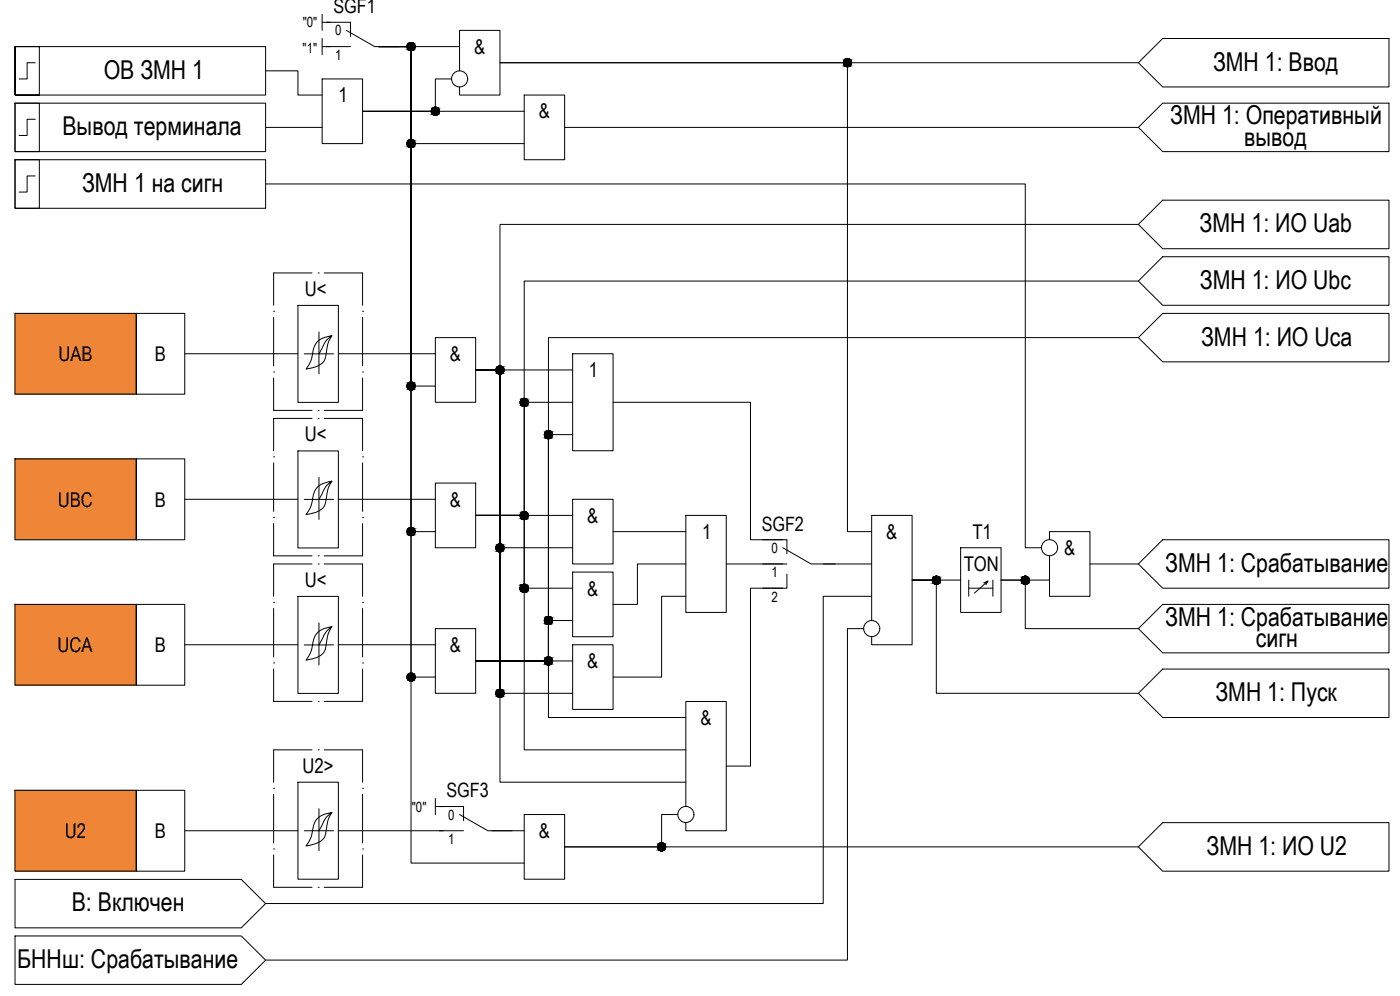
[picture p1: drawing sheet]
<svg xmlns="http://www.w3.org/2000/svg" width="592mm" height="421mm" viewBox="0 0 592 421" stroke-linecap="round" stroke-linejoin="round" font-family="sans-serif">
<defs><g id="words">
<g font-size="11">
<text x="513.1" y="29.9">ЗМН 1: Ввод</text>
<text x="43.9" y="33.3">ОВ ЗМН 1</text>
<text x="495" y="52.6">ЗМН 1: Оперативный</text>
<text x="26.4" y="57.2">Вывод терминала</text>
<text x="526.2" y="61.8">вывод</text>
<text x="34.7" y="81.2">ЗМН 1 на сигн</text>
<text x="507.5" y="98.2">ЗМН 1: ИО Uab</text>
<text x="507.6" y="122.2">ЗМН 1: ИО Ubc</text>
<text x="508.1" y="146.1">ЗМН 1: ИО Uca</text>
<text x="492.9" y="241.9">ЗМН 1: Срабатывание</text>
<text x="492.9" y="264.6">ЗМН 1: Срабатывание</text>
<text x="531.3" y="273.8">сигн</text>
<text x="514.1" y="296.5">ЗМН 1: Пуск</text>
<text x="510.4" y="361.5">ЗМН 1: ИО U2</text>
<text x="30.4" y="385.4">В: Включен</text>
<text x="7.3" y="409.4">БННш: Срабатывание</text>
</g>
<g font-size="8.6">
<text x="200.5" y="22.8">&amp;</text>
<text x="143.1" y="43.3">1</text>
<text x="227.9" y="50.1">&amp;</text>
<text x="128.9" y="125">U&lt;</text>
<text x="24.7" y="152.6">UAB</text>
<text x="65.5" y="152.7">В</text>
<text x="190.2" y="152.7">&amp;</text>
<text x="249.1" y="159.6">1</text>
<text x="128.9" y="186.6">U&lt;</text>
<text x="24.4" y="214.2">UBC</text>
<text x="65.5" y="214.2">В</text>
<text x="190.2" y="214.2">&amp;</text>
<text x="248.4" y="221.1">&amp;</text>
<text x="297" y="227.9">1</text>
<text x="374.9" y="227.9">&amp;</text>
<text x="411.4" y="227.9">T1</text>
<text x="450.1" y="234.7">&amp;</text>
<text x="407.7" y="241.6">TON</text>
<text x="128.9" y="248.1">U&lt;</text>
<text x="248.4" y="251.9">&amp;</text>
<text x="24.3" y="275.7">UCA</text>
<text x="65.5" y="275.7">В</text>
<text x="190.2" y="275.7">&amp;</text>
<text x="248.4" y="282.6">&amp;</text>
<text x="296.3" y="306.6">&amp;</text>
<text x="127.9" y="326.7">U2&gt;</text>
<text x="27.4" y="354.4">U2</text>
<text x="65.5" y="354.4">В</text>
<text x="227.9" y="354.4">&amp;</text>
</g>
<g font-size="8.4">
<text x="141" y="5.6">SGF1</text>
<text x="322.2" y="224.4">SGF2</text>
<text x="188.9" y="337.2">SGF3</text>
</g>
<g font-size="6">
<text x="128.1" y="11.6">&quot;0&quot;</text>
<text x="141.7" y="15">0</text>
<text x="128" y="22.3">&quot;1&quot;</text>
<text x="141.7" y="25.3">1</text>
<text x="326.3" y="233.8">0</text>
<text x="326.3" y="244">1</text>
<text x="326.4" y="254.7">2</text>
<text x="174.2" y="343.2">&quot;0&quot;</text>
<text x="189.6" y="346.6">0</text>
<text x="189.6" y="356.9">1</text>
</g>
</g></defs>
<!-- layer: 0 -->
<g fill="#000" stroke="#000" stroke-width=".42">
<path d="M173.7 18h.4zM173.5 21.4h.8zM358.1 28.2h.8zM358.2 24.8h.5zM173.7 59h.4zM183.8 48.7h.7zM183.9 45.4h.4zM173.5 62.4h.8zM211.1 158.1h.8zM211.2 154.8h.5zM173.5 165h.8zM173.7 161.6h.4z"/>
<path d="M221.4 171.8h.7zM221.5 168.5h.4zM231.6 185.5h.8zM231.7 182.1h.5zM221.4 219.7h.7zM221.5 216.3h.4zM173.5 226.5h.8zM173.7 223.1h.4zM211.1 233.4h.8zM211.2 230h.5zM221.4 250.5h.7zM221.5 247.1h.4z"/>
<path d="M395.7 247h.8zM395.9 243.7h.4zM433.3 247h.8zM433.5 243.7h.4zM231.6 264.1h.8zM231.7 277.8h.5zM231.7 260.7h.5zM173.5 288h.8zM173.7 284.7h.4zM211.1 294.8h.8zM211.2 291.5h.5zM231.6 281.2h.8z"/>
<path d="M279.5 359.8h.7zM279.6 356.4h.4z"/>
<path d="M173.7 18h.6zM173.5 18h.8z"/>
<path d="M173.5 18l.9 .1zM173.3 18.1h1.1z"/>
<path d="M173.3 18.1h1.3zM173.2 18.1h1.4z"/>
<path d="M173.2 18.1l1.5 .1zM173 18.2h1.7z"/>
<path d="M173 18.2l1.9 .1zM172.9 18.3h2z"/>
<path d="M172.9 18.3l2.1 .1zM172.8 18.4h2.2z"/>
<path d="M172.8 18.4l2.3 .1zM172.8 18.4l2.3 .1z"/>
<path d="M172.6 18.5l2.6 .2zM172.6 18.5l2.6 .2z"/>
<path d="M172.6 18.7l2.7 .1zM172.6 18.7l2.7 .1z"/>
<path d="M172.5 18.8l2.9 .1zM172.5 18.8l2.9 .1z"/>
<path d="M172.3 18.9l3.2 .2zM172.3 18.9l3.2 .2z"/>
<path d="M172.3 19.1l3.2 .1zM172.3 19.1l3.2 .1z"/>
<path d="M172.3 19.2l3.3 .2zM172.3 19.2l3.3 .2z"/>
<path d="M172.2 19.4l3.4 .1zM172.2 19.4l3.4 .1z"/>
<path d="M172.2 19.5l3.4 .2zM172.2 19.5l3.4 .2z"/>
<path d="M172.2 19.8l3.4 .2zM172.2 19.8l3.4 .2z"/>
<path d="M172.2 19.7h3.4zM172.2 19.7l3.4 .1z"/>
<path d="M173.5 21.4h.6zM173.7 21.4h.4z"/>
<path d="M173.3 21.3h1.1zM173.3 21.3l1 .1z"/>
<path d="M173.2 21.2h1.4zM173.2 21.2l1.2 .1z"/>
<path d="M173 21.2h1.7zM173 21.2h1.6z"/>
<path d="M172.9 21.1h2zM172.9 21.1l1.8 .1z"/>
<path d="M172.8 21h2.2zM172.8 21l2.1 .1z"/>
<path d="M172.6 20.9h2.5zM172.6 20.9l2.4 .1z"/>
<path d="M172.6 20.8h2.6zM172.6 20.8l2.5 .1z"/>
<path d="M172.5 20.6h2.8zM172.5 20.6l2.7 .2z"/>
<path d="M172.3 20.5h3.1zM172.3 20.5l3 .1z"/>
<path d="M172.3 20.3h3.2zM172.3 20.3l3.1 .2z"/>
<path d="M172.3 20.2h3.2zM172.3 20.2l3.2 .1z"/>
<path d="M172.2 20h3.4zM172.2 20l3.3 .2z"/>
<path d="M358.1 28.2h.6zM358.2 28.2h.5z"/>
<path d="M358.2 24.8l.7 .1zM358.1 24.9h.8z"/>
<path d="M358.1 24.9h.9zM357.9 24.9h1.1z"/>
<path d="M357.9 24.9l1.3 .1zM357.8 25h1.4z"/>
<path d="M357.9 28.1h1.1zM357.9 28.1l1 .1z"/>
<path d="M357.8 25h1.5zM357.6 25h1.7z"/>
<path d="M357.8 28.1h1.4zM357.8 28.1h1.2z"/>
<path d="M357.6 25l1.9 .1zM357.5 25.1h2z"/>
<path d="M357.6 28h1.7zM357.6 28l1.6 .1z"/>
<path d="M357.5 25.1l2.1 .2zM357.5 25.1l2.1 .2z"/>
<path d="M357.5 27.9h2zM357.5 27.9l1.8 .1z"/>
<path d="M357.4 25.3h2.3zM357.3 25.3h2.4z"/>
<path d="M357.4 27.8h2.2zM357.4 27.8l2.1 .1z"/>
<path d="M357.3 25.3l2.5 .2zM357.3 25.3l2.5 .2z"/>
<path d="M357.3 27.7h2.4zM357.3 27.7l2.3 .1z"/>
<path d="M357.1 25.5l2.8 .1zM357.1 25.5l2.8 .1z"/>
<path d="M357.1 27.6h2.7zM357.1 27.6l2.6 .1z"/>
<path d="M357 25.6l3 .2zM357 25.6l3 .2z"/>
<path d="M357 27.5h2.9zM357 27.5l2.8 .1z"/>
<path d="M357 25.8l3.1 .1zM357 25.8l3.1 .1z"/>
<path d="M357 27.3h3zM357 27.3l2.9 .2z"/>
<path d="M356.9 25.9l3.2 .2zM356.9 25.9l3.2 .2z"/>
<path d="M356.9 27.2h3.2zM356.9 27.2l3.1 .1z"/>
<path d="M356.8 26.1l3.4 .1zM356.8 26.1l3.4 .1z"/>
<path d="M356.8 27h3.3zM356.8 27l3.3 .2z"/>
<path d="M356.8 26.2l3.4 .2zM356.8 26.2l3.4 .2z"/>
<path d="M356.8 26.4l3.4 .1zM356.8 26.4l3.4 .1z"/>
<path d="M356.8 26.7l3.4 .2zM356.8 26.7l3.4 .2z"/>
<path d="M356.8 26.9h3.4zM356.8 26.9l3.3 .1z"/>
<path d="M356.8 26.5h3.4zM356.8 26.5l3.4 .2z"/>
<path d="M173.7 59h.6zM173.5 59h.8z"/>
<path d="M173.5 59l.9 .1zM173.3 59.1h1.1z"/>
<path d="M173.3 59.1l1.3 .1zM173.2 59.2h1.4z"/>
<path d="M173.2 59.2h1.5zM173 59.2h1.7z"/>
<path d="M173 59.2l1.9 .1zM172.9 59.3h2z"/>
<path d="M172.9 59.3l2.1 .1zM172.8 59.4h2.2z"/>
<path d="M172.8 59.4l2.3 .1zM172.8 59.4l2.3 .1z"/>
<path d="M172.6 59.5l2.6 .2zM172.6 59.5l2.6 .2z"/>
<path d="M172.6 59.7l2.7 .1zM172.6 59.7l2.7 .1z"/>
<path d="M172.5 59.8l2.9 .1zM172.5 59.8l2.9 .1z"/>
<path d="M172.3 59.9l3.2 .2zM172.3 59.9l3.2 .2z"/>
<path d="M183.8 48.7l.5 .1zM183.9 48.8h.4z"/>
<path d="M183.9 45.4h.6zM183.8 45.4h.7z"/>
<path d="M183.8 45.4h.9zM183.6 45.4h1.1z"/>
<path d="M183.6 45.4l1.2 .1zM183.4 45.5h1.4z"/>
<path d="M183.6 48.7h1.1zM183.6 48.7h.9z"/>
<path d="M183.4 45.5l1.6 .1zM183.3 45.6h1.7z"/>
<path d="M183.4 48.6h1.4zM183.4 48.6l1.3 .1z"/>
<path d="M183.3 45.6l1.8 .1zM183.3 45.6l1.8 .1z"/>
<path d="M183.3 48.5h1.7zM183.3 48.5l1.5 .1z"/>
<path d="M183.2 45.7h2.1zM183 45.7h2.3z"/>
<path d="M183.2 48.5h1.9zM183.2 48.5h1.8z"/>
<path d="M183 45.7l2.4 .2zM183 45.7l2.4 .2z"/>
<path d="M183 48.3h2.3zM183 48.3l2.1 .2z"/>
<path d="M182.9 45.9l2.6 .1zM182.8 46h2.7z"/>
<path d="M182.9 48.2h2.5zM182.9 48.2l2.4 .1z"/>
<path d="M182.8 46l2.8 .1zM182.8 46l2.8 .1z"/>
<path d="M182.8 48.1h2.7zM182.8 48.1l2.6 .1z"/>
<path d="M182.7 46.1l2.9 .2zM182.7 46.1l2.9 .2z"/>
<path d="M182.7 48h2.9zM182.7 48l2.8 .1z"/>
<path d="M182.6 46.3l3.1 .1zM182.6 46.3l3.1 .1z"/>
<path d="M182.6 47.8h3zM182.6 47.8l3 .2z"/>
<path d="M182.5 46.4l3.3 .1zM182.5 46.4l3.3 .1z"/>
<path d="M182.5 47.7h3.2zM182.5 47.7l3.1 .1z"/>
<path d="M182.5 46.5l3.3 .2zM182.5 46.5l3.3 .2z"/>
<path d="M182.5 47.5h3.3zM182.5 47.5l3.2 .2z"/>
<path d="M182.5 46.7l3.3 .2zM182.5 46.7l3.3 .2z"/>
<path d="M182.5 47.4h3.3zM182.5 47.4l3.3 .1z"/>
<path d="M182.4 46.9l3.4 .2zM182.4 46.9l3.4 .2z"/>
<path d="M182.4 47.1l3.4 .1zM182.4 47.1l3.4 .1z"/>
<path d="M182.4 47.2h3.4zM182.4 47.2l3.4 .2z"/>
<path d="M173.5 62.4h.6zM173.7 62.4h.4z"/>
<path d="M173.3 62.3h1.1zM173.3 62.3l1 .1z"/>
<path d="M173.2 62.3h1.4zM173.2 62.3h1.2z"/>
<path d="M173 62.2h1.7zM173 62.2l1.6 .1z"/>
<path d="M172.9 62.1h2zM172.9 62.1l1.8 .1z"/>
<path d="M172.8 62h2.2zM172.8 62l2.1 .1z"/>
<path d="M172.6 61.9h2.5zM172.6 61.9l2.4 .1z"/>
<path d="M172.6 61.8h2.6zM172.6 61.8l2.5 .1z"/>
<path d="M172.5 61.7h2.8zM172.5 61.7l2.7 .1z"/>
<path d="M172.3 61.5h3.1zM172.3 61.5l3 .2z"/>
<path d="M172.3 60.1l3.2 .1zM172.3 60.1l3.2 .1z"/>
<path d="M172.3 61.4h3.2zM172.3 61.4l3.1 .1z"/>
<path d="M172.3 60.2l3.3 .2zM172.3 60.2l3.3 .2z"/>
<path d="M172.3 61.2h3.2zM172.3 61.2l3.2 .2z"/>
<path d="M172.2 60.4l3.4 .2zM172.2 60.4l3.4 .2z"/>
<path d="M172.2 60.6l3.4 .1zM172.2 60.6l3.4 .1z"/>
<path d="M172.2 60.9l3.4 .1zM172.2 60.9l3.4 .1z"/>
<path d="M172.2 61h3.4zM172.2 61l3.3 .2z"/>
<path d="M172.2 60.7h3.4zM172.2 60.7l3.4 .2z"/>
<path d="M211.1 158.1l.6 .1zM211.2 158.2h.5z"/>
<path d="M211.2 154.8h.7zM211.1 154.8h.8z"/>
<path d="M211.1 154.8l.9 .1zM210.9 154.9h1.1z"/>
<path d="M210.9 154.9h1.3zM210.8 154.9h1.4z"/>
<path d="M210.9 158.1h1.1zM210.9 158.1h1z"/>
<path d="M210.8 154.9l1.5 .1zM210.6 155h1.7z"/>
<path d="M210.8 158.1h1.4zM210.8 158.1h1.2z"/>
<path d="M210.6 155l1.9 .1zM210.5 155.1h2z"/>
<path d="M210.6 158h1.7zM210.6 158l1.6 .1z"/>
<path d="M210.5 155.1l2.1 .1zM210.4 155.2h2.2z"/>
<path d="M210.5 157.9h2zM210.5 157.9l1.8 .1z"/>
<path d="M210.4 155.2l2.3 .1zM210.4 155.2l2.3 .1z"/>
<path d="M210.4 157.8h2.2zM210.4 157.8l2.1 .1z"/>
<path d="M210.3 155.3l2.5 .1zM210.3 155.3l2.5 .1z"/>
<path d="M210.3 157.7h2.4zM210.3 157.7l2.3 .1z"/>
<path d="M210.1 155.4l2.8 .2zM210.1 155.4l2.8 .2z"/>
<path d="M210.1 157.5h2.7zM210.1 157.5l2.6 .2z"/>
<path d="M210.1 155.6l2.9 .1zM210.1 155.6l2.9 .1z"/>
<path d="M210.1 157.4h2.8zM210.1 157.4l2.7 .1z"/>
<path d="M210 155.7l3.1 .2zM210 155.7l3.1 .2z"/>
<path d="M210 157.3h3zM210 157.3l2.9 .1z"/>
<path d="M209.9 155.9l3.2 .1zM209.9 155.9l3.2 .1z"/>
<path d="M209.9 157.1h3.2zM209.9 157.1l3.1 .2z"/>
<path d="M209.8 156l3.4 .2zM209.8 156l3.4 .2z"/>
<path d="M209.8 157h3.3zM209.8 157l3.3 .1z"/>
<path d="M209.8 156.2l3.4 .1zM209.8 156.2l3.4 .1z"/>
<path d="M209.8 156.8h3.4zM209.8 156.8l3.3 .2z"/>
<path d="M209.8 156.3l3.4 .2zM209.8 156.3l3.4 .2z"/>
<path d="M209.8 156.5l3.4 .2zM209.8 156.5l3.4 .2z"/>
<path d="M209.8 156.7h3.4zM209.8 156.7l3.4 .1z"/>
<path d="M173.5 165h.6zM173.7 165h.4z"/>
<path d="M173.7 161.6h.6zM173.5 161.6h.8z"/>
<path d="M173.5 161.6l.9 .1zM173.3 161.7h1.1z"/>
<path d="M173.3 161.7h1.3zM173.2 161.7h1.4z"/>
<path d="M173.3 164.9h1.1zM173.3 164.9l1 .1z"/>
<path d="M173.2 161.7l1.5 .1zM173 161.8h1.7z"/>
<path d="M173.2 164.8h1.4zM173.2 164.8l1.2 .1z"/>
<path d="M173 161.8l1.9 .1zM172.9 161.9h2z"/>
<path d="M173 164.7h1.7zM173 164.7l1.6 .1z"/>
<path d="M172.9 161.9l2.1 .1zM172.8 162h2.2z"/>
<path d="M172.9 164.7h2zM172.9 164.7h1.8z"/>
<path d="M172.8 162l2.3 .1zM172.6 162.1h2.5z"/>
<path d="M172.8 164.6h2.2zM172.8 164.6l2.1 .1z"/>
<path d="M172.6 162.1l2.6 .1zM172.6 162.1l2.6 .1z"/>
<path d="M172.6 164.4h2.5zM172.6 164.4l2.4 .2z"/>
<path d="M172.6 162.2l2.7 .1zM172.6 162.2l2.7 .1z"/>
<path d="M172.6 164.3h2.6zM172.6 164.3l2.5 .1z"/>
<path d="M172.5 162.3l2.9 .2zM172.5 162.3l2.9 .2h-3.1z"/>
<path d="M172.5 164.2h2.8zM172.5 164.2l2.7 .1z"/>
<path d="M172.3 162.5l3.2 .1zM172.3 162.5l3.2 .1z"/>
<path d="M172.3 164.1h3.1zM172.3 164.1l3 .1z"/>
<path d="M172.3 162.6l3.2 .2zM172.3 162.6l3.2 .2z"/>
<path d="M172.3 163.9h3.2zM172.3 163.9l3.1 .2z"/>
<path d="M172.3 162.8l3.3 .2zM172.3 162.8l3.3 .2z"/>
<path d="M172.3 163.8h3.2zM172.3 163.8l3.2 .1z"/>
<path d="M172.2 163l3.4 .1zM172.2 163l3.4 .1z"/>
<path d="M172.2 163.1l3.4 .2zM172.2 163.1l3.4 .2z"/>
<path d="M172.2 163.4l3.4 .2zM172.2 163.4l3.4 .2z"/>
<path d="M172.2 163.6h3.4zM172.2 163.6l3.3 .2z"/>
<path d="M172.2 163.3h3.4zM172.2 163.3l3.4 .1z"/>
<path d="M221.4 171.8l.5 .1zM221.5 171.9h.4z"/>
<path d="M221.5 168.5h.6zM221.4 168.5h.7z"/>
<path d="M221.4 168.5l.9 .1zM221.2 168.6h1.1z"/>
<path d="M221.2 168.6h1.3zM221.1 168.6h1.4z"/>
<path d="M221.2 171.8h1.1zM221.2 171.8h.9z"/>
<path d="M221.1 168.6l1.5 .1zM220.9 168.7h1.7z"/>
<path d="M221.1 171.7h1.4zM221.1 171.7l1.2 .1z"/>
<path d="M220.9 168.7l1.8 .1zM220.8 168.8h1.9z"/>
<path d="M220.9 171.6h1.7zM220.9 171.6l1.6 .1z"/>
<path d="M220.8 168.8l2 .1zM220.6 168.9h2.2z"/>
<path d="M220.8 171.6h1.9zM220.8 171.6h1.8z"/>
<path d="M220.6 168.9l2.4 .1zM220.5 169h2.5z"/>
<path d="M220.6 171.5h2.2zM220.6 171.5l2.1 .1z"/>
<path d="M220.5 169l2.6 .1zM220.5 169l2.6 .1z"/>
<path d="M220.5 171.3h2.5zM220.5 171.3l2.3 .2z"/>
<path d="M220.4 169.1l2.8 .1zM220.4 169.1l2.8 .1z"/>
<path d="M220.4 171.2h2.7zM220.4 171.2l2.6 .1z"/>
<path d="M220.3 169.2l3 .2zM220.3 169.2l3 .2z"/>
<path d="M220.3 171.1h2.9zM220.3 171.1l2.8 .1z"/>
<path d="M220.2 169.4l3.1 .1zM220.2 169.4l3.1 .1z"/>
<path d="M220.2 171h3.1zM220.2 171l3 .1z"/>
<path d="M220.2 169.5l3.2 .2zM220.2 169.5l3.2 .2z"/>
<path d="M220.2 170.8h3.1zM220.2 170.8l3.1 .2z"/>
<path d="M220.1 169.7l3.3 .1zM220.1 169.7l3.3 .1z"/>
<path d="M220.1 170.6h3.3zM220.1 170.6l3.2 .2z"/>
<path d="M220.1 169.8l3.3 .2zM220.1 169.8l3.3 .2z"/>
<path d="M220.1 170l3.3 .2zM220.1 170l3.3 .2z"/>
<path d="M220.1 170.2l3.3 .1zM220.1 170.2l3.3 .1z"/>
<path d="M220.1 170.3l3.3 .2zM220.1 170.3l3.3 .2z"/>
<path d="M220.1 170.5h3.3zM220.1 170.5l3.3 .1z"/>
<path d="M231.6 185.5h.6zM231.7 185.5h.5z"/>
<path d="M231.7 182.1l.7 .1zM231.6 182.2h.8z"/>
<path d="M231.6 182.2h.9zM231.4 182.2h1.1z"/>
<path d="M231.4 182.2l1.3 .1zM231.3 182.3h1.4z"/>
<path d="M231.4 185.4h1.1zM231.4 185.4l1 .1z"/>
<path d="M231.3 182.3l1.5 .1zM231.1 182.4h1.7z"/>
<path d="M231.3 185.4h1.4zM231.3 185.4h1.2z"/>
<path d="M231.1 182.4h1.9zM231 182.4h2z"/>
<path d="M231.1 185.3h1.7zM231.1 185.3l1.6 .1z"/>
<path d="M231 182.4l2.1 .2zM231 182.4l2.1 .2z"/>
<path d="M231 185.2h2zM231 185.2l1.8 .1z"/>
<path d="M230.9 182.6l2.3 .1zM230.8 182.7h2.4z"/>
<path d="M230.9 185.1h2.2zM230.9 185.1l2.1 .1z"/>
<path d="M230.8 182.7l2.5 .1zM230.8 182.7l2.5 .1z"/>
<path d="M230.8 185h2.4zM230.8 185l2.3 .1z"/>
<path d="M230.6 182.8l2.8 .1zM230.6 182.8l2.8 .1z"/>
<path d="M230.6 184.9h2.7zM230.6 184.9l2.6 .1z"/>
<path d="M230.5 182.9l3 .2zM230.5 182.9l3 .2z"/>
<path d="M230.5 184.8h2.9zM230.5 184.8l2.8 .1z"/>
<path d="M230.5 183.1l3.1 .1zM230.5 183.1l3.1 .1z"/>
<path d="M230.5 184.6h3zM230.5 184.6l2.9 .2z"/>
<path d="M230.4 183.2l3.2 .2zM230.4 183.2l3.2 .2z"/>
<path d="M230.4 184.5h3.2zM230.4 184.5l3.1 .1z"/>
<path d="M230.3 183.4l3.4 .1zM230.3 183.4l3.4 .1z"/>
<path d="M230.3 184.3h3.3zM230.3 184.3l3.3 .2z"/>
<path d="M230.3 183.5l3.4 .2zM230.3 183.5l3.4 .2z"/>
<path d="M230.3 183.7l3.4 .1zM230.3 183.7l3.4 .1z"/>
<path d="M230.3 184l3.4 .2zM230.3 184l3.4 .2z"/>
<path d="M230.3 184.2h3.4zM230.3 184.2l3.3 .1z"/>
<path d="M230.3 183.8h3.4zM230.3 183.8l3.4 .2z"/>
<path d="M221.4 219.7h.5zM221.5 219.7h.4z"/>
<path d="M221.5 216.3h.6zM221.4 216.3h.7z"/>
<path d="M221.4 216.3l.9 .1zM221.2 216.4h1.1z"/>
<path d="M221.2 216.4l1.3 .1zM221.1 216.5h1.4z"/>
<path d="M221.2 219.7h1.1zM221.2 219.7h.9z"/>
<path d="M221.1 216.5l1.5 .1zM220.9 216.6h1.7z"/>
<path d="M221.1 219.6h1.4zM221.1 219.6l1.2 .1z"/>
<path d="M220.9 216.6h1.8zM220.8 216.6h1.9z"/>
<path d="M220.9 219.5h1.7zM220.9 219.5l1.6 .1z"/>
<path d="M220.8 216.6l2 .1zM220.6 216.7h2.2z"/>
<path d="M220.8 219.4h1.9zM220.8 219.4l1.8 .1z"/>
<path d="M220.6 216.7l2.4 .2zM220.6 216.7l2.4 .2z"/>
<path d="M220.6 219.3h2.2zM220.6 219.3l2.1 .1z"/>
<path d="M220.5 216.9l2.6 .1zM220.5 216.9l2.6 .1z"/>
<path d="M220.5 219.2h2.5zM220.5 219.2l2.3 .1z"/>
<path d="M220.4 217l2.8 .1zM220.4 217l2.8 .1z"/>
<path d="M220.4 219.1h2.7zM220.4 219.1l2.6 .1z"/>
<path d="M220.3 217.1l3 .1zM220.3 217.1l3 .1z"/>
<path d="M220.3 218.9h2.9zM220.3 218.9l2.8 .2z"/>
<path d="M220.2 217.2l3.1 .2zM220.2 217.2l3.1 .2z"/>
<path d="M220.2 218.8h3.1zM220.2 218.8l3 .1z"/>
<path d="M220.2 217.4l3.2 .1zM220.2 217.4l3.2 .1z"/>
<path d="M220.2 218.7h3.1zM220.2 218.7l3.1 .1z"/>
<path d="M220.1 217.5l3.3 .2zM220.1 217.5l3.3 .2z"/>
<path d="M220.1 218.5h3.3zM220.1 218.5l3.2 .2z"/>
<path d="M220.1 217.7l3.3 .2zM220.1 217.7l3.3 .2z"/>
<path d="M220.1 217.9l3.3 .1zM220.1 217.9l3.3 .1z"/>
<path d="M220.1 218l3.3 .2zM220.1 218l3.3 .2z"/>
<path d="M220.1 218.2l3.3 .1zM220.1 218.2l3.3 .1z"/>
<path d="M220.1 218.3h3.3zM220.1 218.3l3.3 .2z"/>
<path d="M173.5 226.5h.6zM173.7 226.5h.4z"/>
<path d="M173.7 223.1l.6 .1zM173.5 223.2h.8z"/>
<path d="M173.5 223.2h.9zM173.3 223.2h1.1z"/>
<path d="M173.3 223.2h1.3zM173.2 223.2h1.4z"/>
<path d="M173.3 226.4h1.1zM173.3 226.4l1 .1z"/>
<path d="M173.2 223.2l1.5 .1zM173 223.3h1.7z"/>
<path d="M173.2 226.4h1.4zM173.2 226.4h1.2z"/>
<path d="M173 223.3l1.9 .1zM172.9 223.4h2z"/>
<path d="M173 226.3h1.7zM173 226.3l1.6 .1z"/>
<path d="M172.9 223.4l2.1 .1zM172.8 223.5h2.2z"/>
<path d="M172.9 226.2h2zM172.9 226.2l1.8 .1z"/>
<path d="M172.8 223.5l2.3 .1zM172.8 223.5l2.3 .1z"/>
<path d="M172.8 226.1h2.2zM172.8 226.1l2.1 .1z"/>
<path d="M172.6 223.6l2.6 .2zM172.6 223.6l2.6 .2z"/>
<path d="M172.6 226h2.5zM172.6 226l2.4 .1z"/>
<path d="M172.6 223.8l2.7 .1zM172.6 223.8l2.7 .1z"/>
<path d="M172.6 225.9h2.6zM172.6 225.9l2.5 .1z"/>
<path d="M172.5 223.9l2.9 .1zM172.5 223.9l2.9 .1z"/>
<path d="M172.5 225.7h2.8zM172.5 225.7l2.7 .2z"/>
<path d="M172.3 224l3.2 .2zM172.3 224l3.2 .2z"/>
<path d="M172.3 225.6h3.1zM172.3 225.6l3 .1z"/>
<path d="M172.3 224.2l3.2 .1zM172.3 224.2l3.2 .1z"/>
<path d="M172.3 225.5h3.2zM172.3 225.5l3.1 .1z"/>
<path d="M172.3 224.3l3.3 .2zM172.3 224.3l3.3 .2z"/>
<path d="M172.3 225.3h3.2zM172.3 225.3l3.2 .2z"/>
<path d="M172.2 224.5l3.4 .1zM172.2 224.5l3.4 .1z"/>
<path d="M172.2 224.6l3.4 .2zM172.2 224.6l3.4 .2z"/>
<path d="M172.2 225l3.4 .2zM172.2 225l3.4 .2z"/>
<path d="M172.2 225.2h3.4zM172.2 225.2l3.3 .1z"/>
<path d="M172.2 224.8h3.4zM172.2 224.8l3.4 .2z"/>
<path d="M211.1 233.4h.6zM211.2 233.4h.5z"/>
<path d="M211.2 230h.7zM211.1 230h.8z"/>
<path d="M211.1 230l.9 .1zM210.9 230.1h1.1z"/>
<path d="M210.9 230.1h1.3zM210.8 230.1h1.4z"/>
<path d="M210.9 233.3h1.1zM210.9 233.3l1 .1z"/>
<path d="M210.8 230.1l1.5 .1zM210.6 230.2h1.7z"/>
<path d="M210.8 233.2h1.4zM210.8 233.2l1.2 .1z"/>
<path d="M210.6 230.2l1.9 .1zM210.6 230.2l1.9 .1z"/>
<path d="M210.6 233.2h1.7zM210.6 233.2h1.6z"/>
<path d="M210.5 230.3l2.1 .1zM210.4 230.4h2.2z"/>
<path d="M210.5 233.1h2zM210.5 233.1l1.8 .1z"/>
<path d="M210.4 230.4l2.3 .1zM210.4 230.4l2.3 .1z"/>
<path d="M210.4 233h2.2zM210.4 233l2.1 .1z"/>
<path d="M210.3 230.5l2.5 .2zM210.3 230.5l2.5 .2z"/>
<path d="M210.3 232.9h2.4zM210.3 232.9l2.3 .1z"/>
<path d="M210.1 230.7l2.8 .1zM210.1 230.7l2.8 .1z"/>
<path d="M210.1 232.8h2.7zM210.1 232.8l2.6 .1z"/>
<path d="M210.1 230.8l2.9 .1zM210.1 230.8l2.9 .1z"/>
<path d="M210.1 232.6h2.8zM210.1 232.6l2.7 .2z"/>
<path d="M210 230.9l3.1 .2zM210 230.9l3.1 .2z"/>
<path d="M210 232.5h3zM210 232.5l2.9 .1z"/>
<path d="M209.9 231.1l3.2 .1zM209.9 231.1l3.2 .1z"/>
<path d="M209.9 232.4h3.2zM209.9 232.4l3.1 .1z"/>
<path d="M209.8 231.2l3.4 .2zM209.8 231.2l3.4 .2z"/>
<path d="M209.8 232.2h3.3zM209.8 232.2l3.3 .2z"/>
<path d="M209.8 231.4l3.4 .1zM209.8 231.4l3.4 .1z"/>
<path d="M209.8 232h3.4zM209.8 232l3.3 .2z"/>
<path d="M209.8 231.5l3.4 .2zM209.8 231.5l3.4 .2z"/>
<path d="M209.8 231.7l3.4 .1zM209.8 231.7l3.4 .1z"/>
<path d="M209.8 231.8h3.4zM209.8 231.8l3.4 .2z"/>
<path d="M221.4 250.5h.5zM221.5 250.5h.4z"/>
<path d="M221.4 250.5h.5zM221.5 250.5h.4z"/>
<path d="M221.5 247.1h.6zM221.4 247.1h.7z"/>
<path d="M221.5 247.1h.6zM221.4 247.1h.7z"/>
<path d="M221.4 247.1l.9 .1zM221.2 247.2h1.1z"/>
<path d="M221.4 247.1l.9 .1zM221.2 247.2h1.1z"/>
<path d="M221.2 247.2l1.3 .1zM221.1 247.3h1.4z"/>
<path d="M221.2 250.4h1.1zM221.2 250.4l.9 .1z"/>
<path d="M221.2 247.2l1.3 .1zM221.1 247.3h1.4z"/>
<path d="M221.2 250.4h1.1zM221.2 250.4l.9 .1z"/>
<path d="M221.1 247.3h1.5zM220.9 247.3h1.7z"/>
<path d="M221.1 250.3h1.4zM221.1 250.3l1.2 .1z"/>
<path d="M221.1 247.3h1.5zM220.9 247.3h1.7z"/>
<path d="M221.1 250.3h1.4zM221.1 250.3l1.2 .1z"/>
<path d="M220.9 247.3l1.8 .1zM220.9 247.3l1.8 .1z"/>
<path d="M220.9 250.3h1.7zM220.9 250.3h1.6z"/>
<path d="M220.9 247.3l1.8 .1zM220.9 247.3l1.8 .1z"/>
<path d="M220.9 250.3h1.7zM220.9 250.3h1.6z"/>
<path d="M220.8 247.4l2 .1zM220.6 247.5h2.2z"/>
<path d="M220.8 250.2h1.9zM220.8 250.2l1.8 .1z"/>
<path d="M220.8 247.4l2 .1zM220.6 247.5h2.2z"/>
<path d="M220.8 250.2h1.9zM220.8 250.2l1.8 .1z"/>
<path d="M220.6 247.5l2.4 .1zM220.6 247.5l2.4 .1z"/>
<path d="M220.6 250.1h2.2zM220.6 250.1l2.1 .1z"/>
<path d="M220.6 247.5l2.4 .1zM220.6 247.5l2.4 .1z"/>
<path d="M220.6 250.1h2.2zM220.6 250.1l2.1 .1z"/>
<path d="M220.5 247.6l2.6 .1zM220.4 247.7h2.7z"/>
<path d="M220.5 250h2.5zM220.5 250l2.3 .1z"/>
<path d="M220.5 247.6l2.6 .1zM220.4 247.7h2.7z"/>
<path d="M220.5 250h2.5zM220.5 250l2.3 .1z"/>
<path d="M220.4 247.7l2.8 .2zM220.4 247.7l2.8 .2z"/>
<path d="M220.4 249.8h2.7zM220.4 249.8l2.6 .2z"/>
<path d="M220.4 247.7l2.8 .2zM220.4 247.7l2.8 .2z"/>
<path d="M220.4 249.8h2.7zM220.4 249.8l2.6 .2z"/>
<path d="M220.3 247.9l3 .1zM220.3 247.9l3 .1z"/>
<path d="M220.3 249.7h2.9zM220.3 249.7l2.8 .1z"/>
<path d="M220.3 247.9l3 .1zM220.3 247.9l3 .1z"/>
<path d="M220.3 249.7h2.9zM220.3 249.7l2.8 .1z"/>
<path d="M220.2 248l3.1 .1zM220.2 248l3.1 .1z"/>
<path d="M220.2 249.6h3.1zM220.2 249.6l3 .1z"/>
<path d="M220.2 248l3.1 .1zM220.2 248l3.1 .1z"/>
<path d="M220.2 249.6h3.1zM220.2 249.6l3 .1z"/>
<path d="M220.2 248.1l3.2 .2zM220.2 248.1l3.2 .2z"/>
<path d="M220.2 249.4h3.1zM220.2 249.4l3.1 .2z"/>
<path d="M220.2 248.1l3.2 .2zM220.2 248.1l3.2 .2z"/>
<path d="M220.2 249.4h3.1zM220.2 249.4l3.1 .2z"/>
<path d="M220.1 248.3l3.3 .2zM220.1 248.3l3.3 .2z"/>
<path d="M220.1 249.3h3.3zM220.1 249.3l3.2 .1z"/>
<path d="M220.1 248.3l3.3 .2zM220.1 248.3l3.3 .2z"/>
<path d="M220.1 249.3h3.3zM220.1 249.3l3.2 .1z"/>
<path d="M220.1 248.5l3.3 .1zM220.1 248.5l3.3 .1z"/>
<path d="M220.1 248.6l3.3 .2zM220.1 248.6l3.3 .2z"/>
<path d="M220.1 248.8l3.3 .1zM220.1 248.8l3.3 .1z"/>
<path d="M220.1 248.9l3.3 .2zM220.1 248.9l3.3 .2z"/>
<path d="M220.1 249.1h3.3zM220.1 249.1l3.3 .2z"/>
<path d="M220.1 248.5l3.3 .1zM220.1 248.5l3.3 .1z"/>
<path d="M220.1 248.6l3.3 .2zM220.1 248.6l3.3 .2z"/>
<path d="M220.1 248.8l3.3 .1zM220.1 248.8l3.3 .1z"/>
<path d="M220.1 248.9l3.3 .2zM220.1 248.9l3.3 .2z"/>
<path d="M220.1 249.1h3.3zM220.1 249.1l3.3 .2z"/>
<path d="M395.7 247l.6 .1zM395.9 247.1h.4z"/>
<path d="M395.9 243.7h.6zM395.7 243.7h.8z"/>
<path d="M395.7 243.7l.9 .1zM395.5 243.8h1.1z"/>
<path d="M395.5 243.8h1.3zM395.4 243.8h1.4z"/>
<path d="M395.5 247h1.1zM395.5 247h1z"/>
<path d="M395.4 243.8l1.5 .1zM395.2 243.9h1.7z"/>
<path d="M395.4 246.9h1.4zM395.4 246.9l1.2 .1z"/>
<path d="M395.2 243.9l1.9 .1zM395.1 244h2z"/>
<path d="M395.2 246.9h1.7zM395.2 246.9h1.6z"/>
<path d="M395.1 244l2.1 .1zM395 244.1h2.2z"/>
<path d="M395.1 246.8h2zM395.1 246.8l1.8 .1z"/>
<path d="M395 244.1l2.3 .1zM395 244.1l2.3 .1z"/>
<path d="M395 246.7h2.2zM395 246.7l2.1 .1z"/>
<path d="M394.9 244.2l2.5 .1zM394.9 244.2l2.5 .1z"/>
<path d="M394.9 246.6h2.4zM394.9 246.6l2.3 .1z"/>
<path d="M394.8 244.3l2.7 .2zM394.8 244.3l2.7 .2z"/>
<path d="M394.8 246.4h2.6zM394.8 246.4l2.5 .2z"/>
<path d="M394.7 244.5l2.9 .1zM394.7 244.5l2.9 .1z"/>
<path d="M394.7 246.3h2.8zM394.7 246.3l2.7 .1z"/>
<path d="M394.6 244.6l3.1 .2zM394.6 244.6l3.1 .2z"/>
<path d="M394.6 246.2h3zM394.6 246.2l2.9 .1z"/>
<path d="M394.5 244.8l3.2 .1zM394.5 244.8l3.2 .1z"/>
<path d="M394.5 246h3.2zM394.5 246l3.1 .2z"/>
<path d="M394.5 244.9l3.3 .2zM394.5 244.9l3.3 .2z"/>
<path d="M394.5 245.9h3.2zM394.5 245.9l3.2 .1z"/>
<path d="M394.4 245.1l3.4 .1zM394.4 245.1l3.4 .1z"/>
<path d="M394.4 245.7h3.4zM394.4 245.7l3.3 .2z"/>
<path d="M394.4 245.2l3.4 .2zM394.4 245.2l3.4 .2z"/>
<path d="M394.4 245.4l3.4 .2zM394.4 245.4l3.4 .2z"/>
<path d="M394.4 245.6h3.4zM394.4 245.6l3.4 .1z"/>
<path d="M433.3 247l.6 .1zM433.5 247.1h.4z"/>
<path d="M433.5 243.7h.6zM433.3 243.7h.8z"/>
<path d="M433.3 243.7l.9 .1zM433.2 243.8h1z"/>
<path d="M433.2 243.8h1.2zM433 243.8h1.4z"/>
<path d="M433.2 247h1zM433.2 247h.9z"/>
<path d="M433 243.8l1.6 .1zM432.9 243.9h1.7z"/>
<path d="M433 246.9h1.4zM433 246.9l1.2 .1z"/>
<path d="M432.9 243.9l1.8 .1zM432.7 244h2z"/>
<path d="M432.9 246.9h1.7zM432.9 246.9h1.5z"/>
<path d="M432.7 244l2.1 .1zM432.6 244.1h2.2z"/>
<path d="M432.7 246.8h2zM432.7 246.8l1.9 .1z"/>
<path d="M432.6 244.1l2.3 .1zM432.6 244.1l2.3 .1z"/>
<path d="M432.6 246.7h2.2zM432.6 246.7l2.1 .1z"/>
<path d="M432.5 244.2l2.5 .1zM432.5 244.2l2.5 .1z"/>
<path d="M432.5 246.6h2.4zM432.5 246.6l2.3 .1z"/>
<path d="M432.4 244.3l2.7 .2zM432.4 244.3l2.7 .2z"/>
<path d="M432.4 246.4h2.6zM432.4 246.4l2.5 .2z"/>
<path d="M432.3 244.5l2.9 .1zM432.3 244.5l2.9 .1z"/>
<path d="M432.3 246.3h2.8zM432.3 246.3l2.7 .1z"/>
<path d="M432.2 244.6l3.1 .2zM432.2 244.6l3.1 .2z"/>
<path d="M432.2 246.2h3zM432.2 246.2l2.9 .1z"/>
<path d="M432.1 244.8l3.2 .1zM432.1 244.8l3.2 .1z"/>
<path d="M432.1 246h3.2zM432.1 246l3.1 .2z"/>
<path d="M432.1 244.9l3.3 .2zM432.1 244.9l3.3 .2z"/>
<path d="M432.1 245.9h3.2zM432.1 245.9l3.2 .1z"/>
<path d="M432 245.1l3.4 .1zM432 245.1l3.4 .1z"/>
<path d="M432 245.7h3.4zM432 245.7l3.3 .2z"/>
<path d="M432 245.2l3.4 .2zM432 245.2l3.4 .2z"/>
<path d="M432 245.4l3.4 .2zM432 245.4l3.4 .2z"/>
<path d="M432 245.6h3.4zM432 245.6l3.4 .1z"/>
<path d="M231.6 264.1h.6zM231.7 264.1h.5z"/>
<path d="M231.7 277.8l.7 .1zM231.6 277.9h.8z"/>
<path d="M231.7 260.7l.7 .1zM231.6 260.8h.8z"/>
<path d="M231.6 277.9h.9zM231.4 277.9h1.1z"/>
<path d="M231.6 260.8h.9zM231.4 260.8h1.1z"/>
<path d="M231.4 277.9h1.3zM231.3 277.9h1.4z"/>
<path d="M231.4 260.8h1.3zM231.3 260.8h1.4z"/>
<path d="M231.4 264h1.1zM231.4 264l1 .1z"/>
<path d="M231.3 277.9l1.5 .1zM231.1 278h1.7z"/>
<path d="M231.3 260.8l1.5 .1zM231.1 260.9h1.7z"/>
<path d="M231.3 264h1.4zM231.3 264h1.2z"/>
<path d="M231.1 278l1.9 .1zM231 278.1h2z"/>
<path d="M231.1 260.9l1.9 .1zM231 261h2z"/>
<path d="M231.1 263.9h1.7zM231.1 263.9l1.6 .1z"/>
<path d="M231 278.1l2.1 .1zM230.9 278.2h2.2z"/>
<path d="M231 261l2.1 .1zM231 261l2.1 .1z"/>
<path d="M231 263.8h2zM231 263.8l1.8 .1z"/>
<path d="M230.9 278.2l2.3 .1zM230.8 278.3h2.4z"/>
<path d="M230.9 261.1l2.3 .1zM230.8 261.2h2.4z"/>
<path d="M230.9 263.7h2.2zM230.9 263.7l2.1 .1z"/>
<path d="M230.8 278.3l2.5 .2zM230.8 278.3l2.5 .2z"/>
<path d="M230.8 261.2l2.5 .1zM230.8 261.2l2.5 .1z"/>
<path d="M230.8 263.6h2.4zM230.8 263.6l2.3 .1z"/>
<path d="M230.6 278.5l2.8 .1zM230.6 278.5l2.8 .1z"/>
<path d="M230.6 261.3l2.8 .2zM230.6 261.3l2.8 .2z"/>
<path d="M230.6 263.5h2.7zM230.6 263.5l2.6 .1z"/>
<path d="M230.5 278.6l3 .1zM230.5 278.6l3 .1z"/>
<path d="M230.5 261.5l3 .1zM230.5 261.5l3 .1z"/>
<path d="M230.5 263.3h2.9zM230.5 263.3l2.8 .2z"/>
<path d="M230.5 278.7l3.1 .2zM230.5 278.7l3.1 .2z"/>
<path d="M230.5 261.6l3.1 .2zM230.5 261.6l3.1 .2z"/>
<path d="M230.5 263.2h3zM230.5 263.2l2.9 .1z"/>
<path d="M230.4 278.9l3.2 .1zM230.4 278.9l3.2 .1z"/>
<path d="M230.4 261.8l3.2 .1zM230.4 261.8l3.2 .1z"/>
<path d="M230.4 263h3.2zM230.4 263l3.1 .2z"/>
<path d="M230.3 279l3.4 .2zM230.3 279l3.4 .2z"/>
<path d="M230.3 280h3.3zM230.3 280l3.3 .1z"/>
<path d="M230.3 261.9l3.4 .2zM230.3 261.9l3.4 .2z"/>
<path d="M230.3 262.9h3.3zM230.3 262.9l3.3 .1z"/>
<path d="M230.3 279.2l3.4 .1zM230.3 279.2l3.4 .1z"/>
<path d="M230.3 279.3l3.4 .2zM230.3 279.3l3.4 .2z"/>
<path d="M230.3 279.7l3.4 .1zM230.3 279.7l3.4 .1z"/>
<path d="M230.3 279.8h3.4zM230.3 279.8l3.3 .2z"/>
<path d="M230.3 262.1l3.4 .1zM230.3 262.1l3.4 .1z"/>
<path d="M230.3 262.2l3.4 .2zM230.3 262.2l3.4 .2z"/>
<path d="M230.3 262.6l3.4 .1zM230.3 262.6l3.4 .1z"/>
<path d="M230.3 262.7h3.4zM230.3 262.7l3.3 .2z"/>
<path d="M230.3 279.5h3.4zM230.3 279.5l3.4 .2z"/>
<path d="M230.3 262.4h3.4zM230.3 262.4l3.4 .2z"/>
<path d="M173.5 288h.6zM173.7 288h.4z"/>
<path d="M173.7 284.7h.6zM173.5 284.7h.8z"/>
<path d="M173.5 284.7h.9zM173.3 284.7h1.1z"/>
<path d="M173.3 284.7l1.3 .1zM173.2 284.8h1.4z"/>
<path d="M173.3 288h1.1zM173.3 288h1z"/>
<path d="M173.2 284.8l1.5 .1zM173 284.9h1.7z"/>
<path d="M173.2 287.9h1.4zM173.2 287.9l1.2 .1z"/>
<path d="M173 284.9l1.9 .1zM172.9 285h2z"/>
<path d="M173 287.8h1.7zM173 287.8l1.6 .1z"/>
<path d="M172.9 285l2.1 .1zM172.8 285.1h2.2z"/>
<path d="M172.9 287.7h2zM172.9 287.7l1.8 .1z"/>
<path d="M172.8 285.1l2.3 .1zM172.8 285.1l2.3 .1z"/>
<path d="M172.8 287.6h2.2zM172.8 287.6l2.1 .1z"/>
<path d="M172.6 285.2l2.6 .1zM172.6 285.2l2.6 .1z"/>
<path d="M172.6 287.5h2.5zM172.6 287.5l2.4 .1z"/>
<path d="M172.6 285.3l2.7 .1zM172.6 285.3l2.7 .1z"/>
<path d="M172.6 287.4h2.6zM172.6 287.4l2.5 .1z"/>
<path d="M172.5 285.4l2.9 .2zM172.5 285.4l2.9 .2z"/>
<path d="M172.5 287.3h2.8zM172.5 287.3l2.7 .1z"/>
<path d="M172.3 285.6l3.2 .1zM172.3 285.6l3.2 .1z"/>
<path d="M172.3 287.1h3.1zM172.3 287.1l3 .2z"/>
<path d="M172.3 285.7l3.2 .2zM172.3 285.7l3.2 .2z"/>
<path d="M172.3 287h3.2zM172.3 287l3.1 .1z"/>
<path d="M172.3 285.9l3.3 .1zM172.3 285.9l3.3 .1z"/>
<path d="M172.3 286.8h3.2zM172.3 286.8l3.2 .2z"/>
<path d="M172.2 286l3.4 .2zM172.2 286l3.4 .2z"/>
<path d="M172.2 286.2l3.4 .1zM172.2 286.2l3.4 .1z"/>
<path d="M172.2 286.5l3.4 .2zM172.2 286.5l3.4 .2z"/>
<path d="M172.2 286.7h3.4zM172.2 286.7l3.3 .1z"/>
<path d="M172.2 286.3h3.4zM172.2 286.3l3.4 .2z"/>
<path d="M211.1 294.8l.6 .1zM211.2 294.9h.5z"/>
<path d="M211.2 291.5h.7zM211.1 291.5h.8z"/>
<path d="M211.1 291.5l.9 .1zM210.9 291.6h1.1z"/>
<path d="M210.9 291.6h1.3zM210.8 291.6h1.4z"/>
<path d="M210.9 294.8h1.1zM210.9 294.8h1z"/>
<path d="M210.8 291.6l1.5 .1zM210.6 291.7h1.7z"/>
<path d="M210.8 294.8h1.4zM210.8 294.8h1.2z"/>
<path d="M210.6 291.7l1.9 .1zM210.6 291.7l1.9 .1z"/>
<path d="M210.6 294.7h1.7zM210.6 294.7l1.6 .1z"/>
<path d="M210.5 291.8l2.1 .1zM210.4 291.9h2.2z"/>
<path d="M210.5 294.6h2zM210.5 294.6l1.8 .1z"/>
<path d="M210.4 291.9l2.3 .1zM210.4 291.9l2.3 .1z"/>
<path d="M210.4 294.5h2.2zM210.4 294.5l2.1 .1z"/>
<path d="M210.3 292l2.5 .1zM210.3 292l2.5 .1z"/>
<path d="M210.3 294.4h2.4zM210.3 294.4l2.3 .1z"/>
<path d="M210.1 292.1l2.8 .2zM210.1 292.1l2.8 .2z"/>
<path d="M210.1 294.2h2.7zM210.1 294.2l2.6 .2z"/>
<path d="M210.1 292.3l2.9 .1zM210.1 292.3l2.9 .1z"/>
<path d="M210.1 294.1h2.8zM210.1 294.1l2.7 .1z"/>
<path d="M210 292.4l3.1 .1zM210 292.4l3.1 .1z"/>
<path d="M210 293.9h3zM210 293.9l2.9 .2z"/>
<path d="M209.9 292.5l3.2 .2zM209.9 292.5l3.2 .2z"/>
<path d="M209.9 293.8h3.2zM209.9 293.8l3.1 .1z"/>
<path d="M209.8 292.7l3.4 .1zM209.8 292.7l3.4 .1z"/>
<path d="M209.8 293.6h3.3zM209.8 293.6l3.3 .2z"/>
<path d="M209.8 292.8l3.4 .2zM209.8 292.8l3.4 .2z"/>
<path d="M209.8 293.5h3.4zM209.8 293.5l3.3 .1z"/>
<path d="M209.8 293l3.4 .2zM209.8 293l3.4 .2z"/>
<path d="M209.8 293.2l3.4 .2zM209.8 293.2l3.4 .2z"/>
<path d="M209.8 293.4h3.4zM209.8 293.4l3.4 .1z"/>
<path d="M231.6 281.2h.6zM231.7 281.2h.5z"/>
<path d="M231.4 281.1h1.1zM231.4 281.1l1 .1z"/>
<path d="M231.3 281.1h1.4zM231.3 281.1h1.2z"/>
<path d="M231.1 281h1.7zM231.1 281l1.6 .1z"/>
<path d="M231 280.9h2zM231 280.9l1.8 .1z"/>
<path d="M230.9 280.8h2.2zM230.9 280.8l2.1 .1z"/>
<path d="M230.8 280.7h2.4zM230.8 280.7l2.3 .1z"/>
<path d="M230.6 280.6h2.7zM230.6 280.6l2.6 .1z"/>
<path d="M230.5 280.4h2.9zM230.5 280.4l2.8 .2z"/>
<path d="M230.5 280.3h3zM230.5 280.3l2.9 .1z"/>
<path d="M230.4 280.1h3.2zM230.4 280.1l3.1 .2z"/>
<path d="M279.5 359.8h.5zM279.6 359.8h.4z"/>
<path d="M279.6 356.4l.6 .1zM279.5 356.5h.7z"/>
<path d="M279.5 356.5h.9zM279.3 356.5h1.1z"/>
<path d="M279.3 356.5l1.3 .1zM279.1 356.6h1.5z"/>
<path d="M279.3 359.7h1.1zM279.3 359.7l.9 .1z"/>
<path d="M279.1 356.6h1.6zM279 356.6h1.7z"/>
<path d="M279.1 359.7h1.5zM279.1 359.7h1.3z"/>
<path d="M279 356.6l1.8 .1zM278.9 356.7h1.9z"/>
<path d="M279 359.6h1.7zM279 359.6l1.6 .1z"/>
<path d="M278.9 356.7l2.1 .2zM278.7 356.9h2.3z"/>
<path d="M278.9 359.5h1.9zM278.9 359.5l1.8 .1z"/>
<path d="M278.7 356.9h2.4zM278.7 356.9h2.4z"/>
<path d="M278.7 359.4h2.3zM278.7 359.4l2.1 .1z"/>
<path d="M278.6 356.9l2.6 .2zM278.6 356.9l2.6 .2z"/>
<path d="M278.6 359.3h2.5zM278.6 359.3l2.4 .1z"/>
<path d="M278.5 357.1l2.8 .1zM278.5 357.1l2.8 .1z"/>
<path d="M278.5 359.2h2.7zM278.5 359.2l2.6 .1z"/>
<path d="M278.4 357.2l2.9 .2zM278.4 357.2l2.9 .2z"/>
<path d="M278.4 359.1h2.9zM278.4 359.1l2.8 .1z"/>
<path d="M278.3 357.4l3.1 .1zM278.3 357.4l3.1 .1z"/>
<path d="M278.3 358.9h3zM278.3 358.9l3 .2z"/>
<path d="M278.3 357.5l3.2 .2zM278.3 357.5l3.2 .2z"/>
<path d="M278.3 358.8h3.1zM278.3 358.8l3 .1z"/>
<path d="M278.2 357.7l3.3 .1zM278.2 357.7l3.3 .1z"/>
<path d="M278.2 358.6h3.3zM278.2 358.6l3.2 .2z"/>
<path d="M278.2 357.8l3.4 .2zM278.2 357.8l3.4 .2z"/>
<path d="M278.2 358.5h3.3zM278.2 358.5l3.3 .1z"/>
<path d="M278.2 358l3.4 .1zM278.2 358l3.4 .1z"/>
<path d="M278.2 358.1l3.4 .2zM278.2 358.1l3.4 .2z"/>
<path d="M278.2 358.3h3.4zM278.2 358.3l3.3 .2z"/>
</g>
<g fill="none" stroke="#000" stroke-width=".42">
<path d="M6.4 19.7v20.5h10.2v-20.5h-10.2h106v20.5h-106zM136.3 6v6.9M136.3 16.3v6.8M136.3 9.4h3.4M136.3 19.7h3.4M160.2 19.7h13.7v41h47.8M160.2 19.7h13.7v266.6h10.3M160.2 19.7h13.7v345.3h47.8M160.2 19.7h34.2M14.9 26.5h-3.4v6.9h-3.4M112.4 30h13.6v10.2h10.3M136.3 33.4h17.1v27.3h-17.1z"/>
<path d="M191 33.4h-6.8v13.7h-30.8h68.3M194.4 30v-17.1h17.1v27.3h-17.1v-3.4M481.5 26.5l10.3-10.2h95.7v20.5h-95.7zM481.5 26.5h-270h147v198.3h10.2M6.4 43.6h106v20.5h-106zM6.4 43.6h10.2v20.5h-10.2zM14.9 50.4h-3.4v6.9h-3.4M112.4 53.9h23.9M221.7 40.2h17.1v27.3h-17.1zM238.8 53.9h242.7M481.5 53.9l10.3-10.3h95.7v20.5h-95.7zM6.4 67.5h10.2v20.6h-10.2z"/>
<path d="M6.4 67.5h106v20.6h-106zM14.9 74.4h-3.4v6.8h-3.4M112.4 77.8h321.3v153.8h6.8M481.5 94.9l10.3-10.3h95.7v20.6h-95.7zM481.5 94.9h-270v61.5h-10.3h41M481.5 118.9h-259.8v99.1h-20.5h41M491.8 108.6h95.7v20.5h-95.7l-10.3-10.2zM6.4 132.5h51.3v34.2h-51.3zM57.7 132.5h20.4v34.2h-20.4zM126 129.1h17.1v41.1h-17.1zM78.1 149.6h47.9M134.9 140.4v17.7"/>
<path d="M134.9 149.6h6.2M140.4 141.9l-1.5 2.9-1 5.1a6.2 6.2 0 0 1-5.6 5.6l-2.8 .6a14.4 14.4 0 0 0 3.1-8.5 6.9 6.9 0 0 1 6.2-5.3l1.6-.4-2.6 2.5-2.9 5.2h-6.2M143.1 149.6h41.1M184.2 142.8h17v27.3h-17zM211.5 156.4h-10.3h10.3v75.2h30.7M242.2 149.6h17.1v41h-17.1zM481.5 142.8l10.3-10.3h95.7v20.5h-95.7zM481.5 142.8h-249.5v136.7h-30.8h30.8M184.2 163.3h-10.3v-143.6h-13.7h13.7v205.1h10.3M242.2 170.1h-20.5v47.9h-20.5h20.5v99.1h68.4M259.3 170.1h58.2v58.1h13.6M6.4 194h51.3v34.2h-51.3z"/>
<path d="M57.7 194h20.4v34.2h-20.4zM126 190.7h17.1v41h-17.1zM242.2 183.8h-10.2v95.7h-30.8h30.8v23.9h58.1M78.1 211.1h47.9M134.9 201.9v17.8M134.9 211.2h6.2M140.4 203.5l-1.5 2.8-1 5.2a6.1 6.1 0 0 1-5.6 5.5l-2.8 .6a14.7 14.7 0 0 0 3.1-8.4 7 7 0 0 1 6.2-5.4l1.6-.3-2.6 2.4-2.9 5.3h-6.2M143.1 211.1h41.1M184.2 204.3h17v27.3h-17zM221.7 218h-20.5h20.5v30.7h20.5M242.2 211.1h17.1v27.4h-17.1zM290.1 218h17.1v41h-17.1z"/>
<path d="M259.3 224.8h30.8M290.1 238.5h-20.5v17.1h-10.3M307.2 238.5h23.9M348.2 238.5h20.5M406.4 231.6h17.1v27.4h-17.1zM444 228.2v-3.4h17.1v27.4h-17.1v-17.1M461.1 238.5h20.4M481.5 238.5l10.3-10.3h95.7v20.5h-95.7zM6.4 255.6h51.3v34.2h-51.3zM57.7 255.6h20.4v34.2h-20.4zM126 252.2h17.1v41h-17.1zM242.2 241.9h17.1v27.4h-17.1z"/>
<path d="M290.1 252.2h-10.2v34.1h-20.6M331.1 248.7h-13.6v75.3h-10.3M332.9 242.8v5.9h-10.3M368.7 252.2h-20.5v129.9h-235.8M406.4 245.3h-20.6h10.3v47.9h85.4M409.8 245.3v6.9M409.8 248.7h10.2M416.1 246.5l1.8-.8-5.7 5.1M417.9 245.7l-.9 1.6M420 245.3v6.9M444 245.3h-20.5h10.2v20.5h47.8M78.1 272.7h47.9"/>
<path d="M134.9 263.4v17.8M140.4 265l-1.5 2.8-1 5.2a6.2 6.2 0 0 1-5.6 5.6l-2.8 .6a14.7 14.7 0 0 0 3.1-8.5 7 7 0 0 1 6.2-5.3l1.6-.4-2.6 2.4-2.9 5.3h-6.2M141.1 272.7h-6.2M143.1 272.7h41.1M184.2 265.8h17v27.4h-17zM242.2 272.7h17.1v27.3h-17.1zM242.2 262.4h-10.2v17.1h-30.8h41M365.3 265.8h-6.8v140.2h-246.1M368.7 262.4v-44.4h17.1v54.7h-17.1v-3.4M481.5 265.8l10.3-10.2h95.7v20.5h-95.7zM242.2 293.2h-30.7v-136.8h-10.3h10.3v174.4h78.6M481.5 293.2l10.3-10.3h95.7v20.5h-95.7z"/>
<path d="M6.4 334.2h51.3v34.2h-51.3zM57.7 334.2h20.4v34.2h-20.4zM126 330.8h17.1v41h-17.1zM184.2 337.6v6.8M78.1 351.3h47.9M134.9 342v17.8M134.9 351.3h6.2M140.4 343.6l-1.5 2.8-1 5.2a6.1 6.1 0 0 1-5.6 5.5l-2.8 .6a14.7 14.7 0 0 0 3.1-8.4 7 7 0 0 1 6.2-5.4l1.6-.3-2.6 2.4-2.9 5.3h-6.2M143.1 351.3h44.4M184.2 341.1h3.3M208.1 351.3h13.6M221.7 344.4h17.1v27.4h-17.1z"/>
<path d="M286.7 344.4h-6.8v13.7h-41.1h242.7M290.1 341.1v-44.4h17.1v54.6h-17.1v-3.4M481.5 358.1l10.3-10.2h95.7v20.5h-95.7zM6.4 371.9h95.7l10.3 10.2-10.3 10.3h-95.7zM6.4 395.8h95.7l10.3 10.2-10.3 10.3h-95.7z"/>
<circle cx="173.9" cy="19.7" r="1.71"/>
<circle cx="194.4" cy="33.4" r="3.4"/>
<circle cx="358.5" cy="26.5" r="1.71"/>
<circle cx="184.2" cy="47" r="1.71"/>
<circle cx="173.9" cy="60.7" r="1.71"/>
<circle cx="211.5" cy="156.5" r="1.71"/>
<circle cx="173.9" cy="163.2" r="1.71"/>
<circle cx="221.8" cy="170.1" r="1.71"/>
<circle cx="232" cy="183.8" r="1.71"/>
<circle cx="221.8" cy="218" r="1.71"/>
<circle cx="173.9" cy="224.8" r="1.71"/>
<circle cx="211.5" cy="231.7" r="1.71"/>
<circle cx="444" cy="231.6" r="3.4"/>
<circle cx="221.8" cy="248.8" r="1.71"/>
<circle cx="396.1" cy="245.4" r="1.71"/>
<circle cx="433.7" cy="245.4" r="1.71"/>
<circle cx="232" cy="262.4" r="1.71"/>
<circle cx="232" cy="279.5" r="1.71"/>
<circle cx="368.7" cy="265.8" r="3.4"/>
<circle cx="173.9" cy="286.3" r="1.71"/>
<circle cx="211.5" cy="293.2" r="1.71"/>
<circle cx="279.9" cy="358.1" r="1.71"/>
<circle cx="290.1" cy="344.4" r="3.4"/>
</g>
<g fill="none" stroke="#000" stroke-width=".42">
<path d="M138 9.4h10.3v6M138 19.7h10.3M146.5 12.9l12 6.8h10.2M132 115.4h-16.3v13.7M134.6 115.4h.1M137.1 115.4h16.3v13.7M115.7 131.6h.1M115.7 134.2v20.5M153.4 131.6h.1M153.4 134.2v20.5M115.7 157.3h.1M115.7 159.9v13.6h16.3"/>
<path d="M153.4 157.3h.1M153.4 159.9v13.6h-16.3M132 176.9h-16.3v13.7M134.6 173.5h.1M134.6 176.9h.1M137.1 176.9h16.3v13.7M115.7 193.2h.1M115.7 195.7v20.6M153.4 193.2h.1M153.4 195.7v20.6M115.7 218.8h.1M153.4 218.8h.1"/>
<path d="M115.7 221.4v13.7h16.3M132 238.5h-16.3v13.7M134.6 235.1h.1M134.6 238.5h.1M137.1 238.5h16.3v13.7M153.4 221.4v13.7h-16.3M322.6 228.2h10.3v6M322.6 238.5h10.3M331.1 231.6l12 6.9h10.3M115.7 254.7h.1M115.7 257.3v20.5M153.4 254.7h.1"/>
<path d="M153.4 257.3v20.5M115.7 280.4h.1M115.7 282.9v13.7h16.3M134.6 296.6h.1M153.4 280.4h.1M153.4 282.9v13.7h-16.3M132 317.1h-16.3v13.7M134.6 317.1h.1M137.1 317.1h16.3v13.7M115.7 333.4h.1M115.7 335.9v20.5M153.4 333.4h.1"/>
<path d="M153.4 335.9v20.5M115.7 359h.1M153.4 359h.1M185.8 341.1h10.3v5.9M185.8 351.3h10.3M194.4 344.4l12 6.9h10.2M115.7 361.6v13.6h16.3M134.6 375.2h.1M153.4 361.6v13.6h-16.3"/>
</g>
<!-- layer: 0 -->
<g fill="#ef8637" stroke="#ef8637" stroke-width=".42">
<path d="M6.4 334.2l51.3 34.2v-34.2zM6.4 334.2l51.3 34.2h-51.3z"/>
<path d="M6.4 194l51.3 34.2v-34.2zM6.4 194l51.3 34.2h-51.3z"/>
<path d="M6.4 132.5l51.3 34.2v-34.2zM6.4 132.5l51.3 34.2h-51.3z"/>
<path d="M6.4 255.6l51.3 34.2v-34.2zM6.4 255.6l51.3 34.2h-51.3z"/>
</g>
<use href="#words"/>
</svg>
